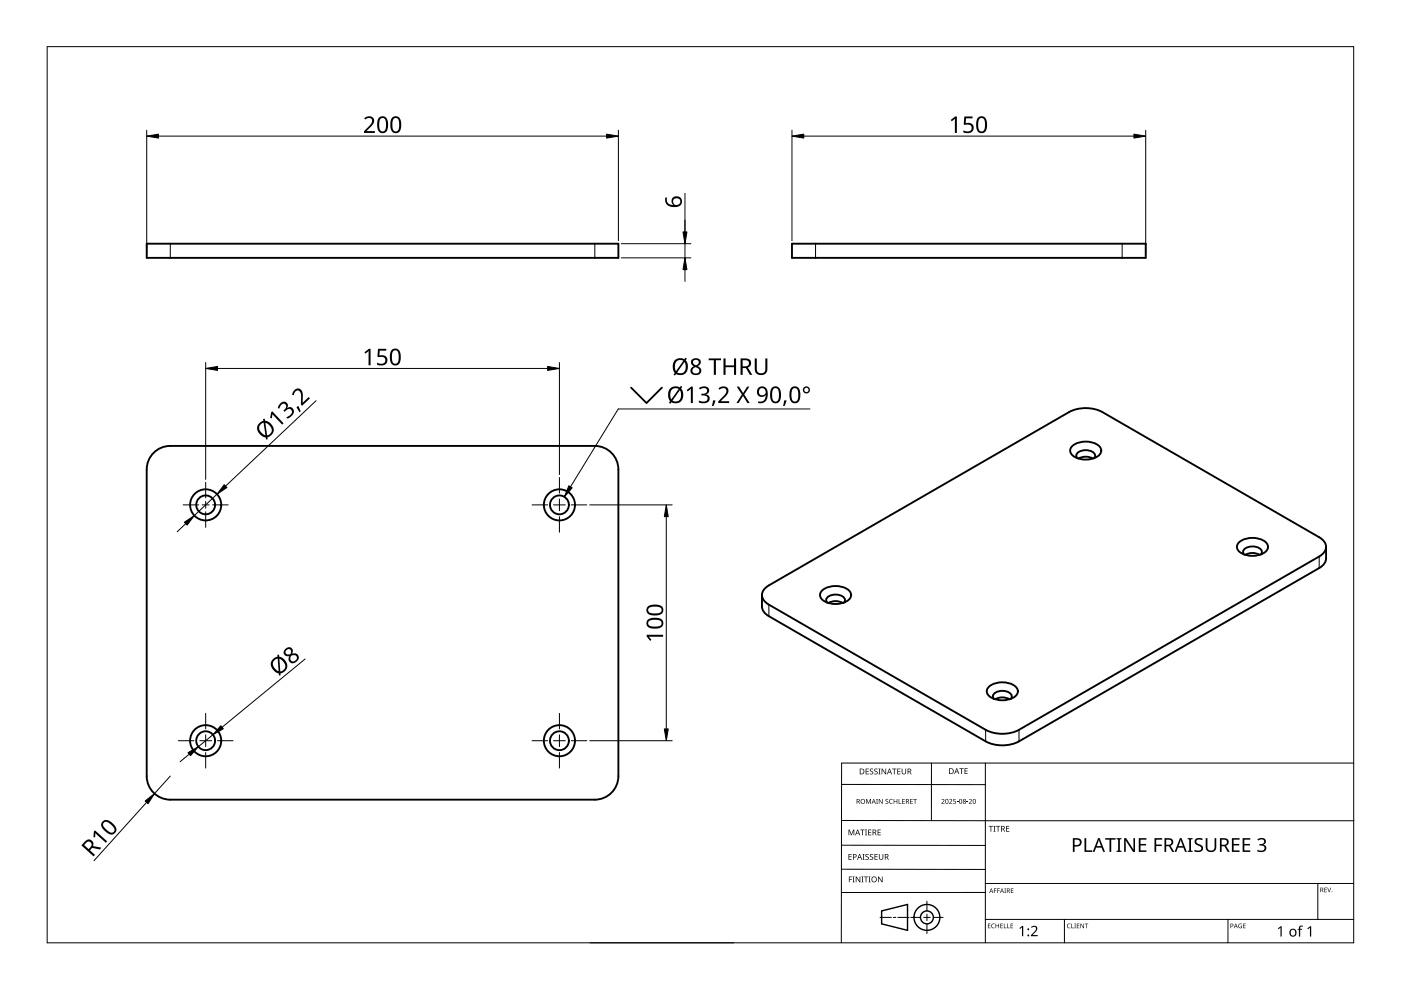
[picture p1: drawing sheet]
<svg xmlns="http://www.w3.org/2000/svg" width="297mm" height="210mm" viewBox="0 0 297 210" stroke-linecap="round" stroke-linejoin="round" font-family="sans-serif">
<path d="M36.1 51.7v3M126.1 51.7v3M172.9 51.7v3M237.9 51.7v3M279.7 118v2.4M163 128.2v2.4M209 154.7v2.5M216.1 154.7v2.5" fill="none" stroke="#000" stroke-width=".21"/>
<g fill="none" stroke="#000" stroke-width=".4">
<path d="M31.1 51.7h100v3h-100zM167.9 51.7h75v3h-75zM32.3 96.3a5 5 0 0 1 3.8-1.8h90a5 5 0 0 1 5 5v65a5 5 0 0 1-5 5h-90a5 5 0 0 1-5-5v-65a5 5 0 0 1 1.2-3.2zM227.2 94.7a4.7 4.7 0 0 1 6 0 1.46 1.46 0 0 1-.9 2.3 4.8 4.8 0 0 1-5.1-.6 1.21 1.21 0 0 1 0-1.7zM228.4 97.2a.88 .88 0 0 1-.1-1 .88 .88 0 0 1 .7-.5 2.72 2.72 0 0 1 3.1 .5 .75 .75 0 0 1-.1 1M228.7 97.2a3.1 3.1 0 0 1 3 0M262.6 115.1a4.7 4.7 0 0 1 5.9 0 1.46 1.46 0 0 1-.9 2.3 4.8 4.8 0 0 1-5-.6 1.21 1.21 0 0 1 0-1.7zM263.8 117.6a.88 .88 0 0 1-.2-1 .88 .88 0 0 1 .8-.5 2.72 2.72 0 0 1 3 .5 .75 .75 0 0 1-.1 1M267.1 117.6a3.1 3.1 0 0 0-3.1 0M281.2 116v2.4a2.41 2.41 0 0 1-1.5 2l-63.6 36.8a7.8 7.8 0 0 1-7.1 0l-46-26.6a2.59 2.59 0 0 1-1.4-2v-2.4M162.1 124.8l.9-.7 63.7-36.7a7.8 7.8 0 0 1 7 0l46 26.5a2.15 2.15 0 0 1 1.5 2.1 2.15 2.15 0 0 1-1.5 2l-63.6 36.7a7.8 7.8 0 0 1-7.1 0l-46-26.5a2.08 2.08 0 0 1-.9-3.4zM174.2 125.3a4.7 4.7 0 0 1 5.9 0 1.46 1.46 0 0 1-.9 2.3 4.8 4.8 0 0 1-5-.6 1.21 1.21 0 0 1 0-1.7z"/>
<path d="M175.4 127.8a.88 .88 0 0 1-.2-1 .88 .88 0 0 1 .8-.5 2.72 2.72 0 0 1 3.1 .6 .75 .75 0 0 1-.2 .9M178.7 127.9a3.1 3.1 0 0 0-3.1 0M209.6 145.7a4.7 4.7 0 0 1 5.9 0 1.46 1.46 0 0 1-.9 2.4 4.8 4.8 0 0 1-5-.7 1.21 1.21 0 0 1 0-1.7zM210.8 148.2a.88 .88 0 0 1-.2-.9 .88 .88 0 0 1 .7-.6 2.72 2.72 0 0 1 3.1 .6 .75 .75 0 0 1-.1 .9M214 148.3a3.1 3.1 0 0 0-3 0"/>
<circle cx="43.6" cy="107" r="3.3"/>
<circle cx="43.6" cy="107" r="2"/>
<circle cx="118.6" cy="107" r="3.3"/>
<circle cx="118.6" cy="107" r="2"/>
<circle cx="43.6" cy="157" r="3.3"/>
<circle cx="43.6" cy="157" r="2"/>
<circle cx="118.6" cy="157" r="3.3"/>
<circle cx="118.6" cy="157" r="2"/>
</g>
<path d="M10 9.9h277v190h-277z" fill="none" stroke="#000" stroke-width=".21"/>
<g fill="none" stroke="#000" stroke-width=".21">
<path d="M178.4 179.2l30.5 .1M178.4 166.3l30.5 .1M178.5 174h108.6M197.5 161.8v12.2M208.9 161.8v38.1M287 161.8h-108.6v38.1M125.1 199.9h30.5M178.4 184.3h30.5M186.6 194.5h2.4M189.4 194.5h.5M190.4 194.5h2.4M193.1 194.5h2.1"/>
<path d="M195.8 194.5h1.4M196.5 191.1v2M196.5 193.8v1.4M196.5 195.9v2M197.9 194.5h2.1M208.9 189.2h-30.5M208.9 187.3h78.1M208.9 194.9h78.1M225.7 194.9v5M260.4 194.9v5M279.4 187.3v7.6"/>
</g>
<g fill="none" stroke="#000" stroke-width=".3">
<path d="M186.9 193.1l5.5-1.3v5.5l-5.5-1.4z"/>
<circle cx="196.5" cy="194.5" r="1.37"/>
<circle cx="196.5" cy="194.5" r="2.74"/>
</g>
<g fill="#000">
<path d="M179.9 175.9h.2l.4 1 .4-1h.2v1.2h-.1v-1.1l-.4 1.1h-.2l-.4-1.1 .1 1.1h-.2zM182.4 175.9h.9v.1h-.4v1.1h-.1v-1.1h-.4zM183.4 175.9h.4l-.1 .1v1l.1 .1h-.4l.1-.1v-1zM183.6 169.4h.2l.3 .8 .4-.8h.2v1h-.2v-.9l-.4 .9-.4-.9 .1 .9h-.2zM183.5 163h.7v.1h-.5v.4h.5v.1h-.5v.4h.5v.2h-.7zM184.1 175.9h.6v.1h-.5v.4h.5v.1h-.5v.5h.5v.1h-.6zM184.5 163.1l.4-.2 .2 .1v.1a.25 .25 0 0 0-.4-.1 .25 .25 0 0 0 0 .4 .4 .4 0 0 1 .5 .3 .4 .4 0 0 1-.3 .5 .4 .4 0 0 1-.5-.2h.1a.27 .27 0 0 0 .4 .1 .27 .27 0 0 0-.1-.4l-.3-.3zM185.4 163.1l.4-.2 .3 .1-.1 .1a.25 .25 0 0 0-.4-.1 .25 .25 0 0 0 0 .4 .4 .4 0 0 1 .5 .3 .4 .4 0 0 1-.3 .5 .4 .4 0 0 1-.5-.2h.1a.27 .27 0 0 0 .4 .1 .27 .27 0 0 0 0-.4l-.4-.3zM185.8 169.4h.3l-.1 .1v.8l.1 .1h-.3l.1-.1zM186.2 163h.5l-.2 .1v1l.2 .1h-.5l.2-.1v-1zM186.1 175.9h.6v.1h-.5v.4h.5v.1h-.5v.5h.5v.1h-.6zM186.3 169.4h.2l.5 .8v-.8h.1v1h-.1l-.6-.8v.8h-.1z"/>
<path d="M186.9 163h.2l.6 1v-1h.2v1.2h-.2l-.6-1v1h-.2zM187.8 169.5l.3-.1h.2v.2a.25 .25 0 0 0-.3-.1 .25 .25 0 0 0-.1 .3 .25 .25 0 0 0 .3 .1 .32 .32 0 0 1 0 .5 .32 .32 0 0 1-.5-.1 .25 .25 0 0 0 .4 .1 .25 .25 0 0 0 0-.4l-.3-.2zM188.6 169.5l.4-.1h.3l-.1 .2a.41 .41 0 0 0-.6 .3 .41 .41 0 0 0 .6 .4 .48 .48 0 0 1-.6-.1 .48 .48 0 0 1 0-.7zM189.1 163h1v.1h-.4v1.1h-.2v-1.1h-.4zM189.5 169.4h.1v.4h.5v-.4h.1v1h-.1v-.5h-.5v.5h-.1zM190.5 169.4h.2v.9h.4v.1h-.6zM190.2 163h.7v.1h-.5v.4h.5v.1h-.5v.4h.5v.2h-.7zM191.3 169.4h.5v.1h-.4v.3h.4v.1h-.4v.4h.4v.1h-.5zM191.2 163h.1v.8a.32 .32 0 0 0 .3 .3 .32 .32 0 0 0 .4-.4v-.7h.1v.7a.47 .47 0 0 1-.5 .5 .47 .47 0 0 1-.4-.5zM193 169.4h.5v.1h-.4v.3h.4v.1h-.4v.4h.4v.1h-.5zM193.6 169.4h.8v.1h-.3v.9h-.2v-.9h-.3zM199.6 169.5a.37 .37 0 0 1 .6 0 .37 .37 0 0 1-.2 .6l-.2 .2h.5v.1h-.7l.3-.4a.27 .27 0 0 0 .2-.3 .27 .27 0 0 0-.4-.1z"/>
<path d="M201.2 169.5a.37 .37 0 0 1 .6 0 .37 .37 0 0 1-.2 .6l-.2 .2h.5v.1h-.7l.3-.4a.27 .27 0 0 0 .3-.3 .27 .27 0 0 0-.5-.1zM202.1 169.4h.5v.1h-.4v.3a.34 .34 0 0 1 .5 .2 .34 .34 0 0 1-.2 .4 .34 .34 0 0 1-.4-.1 .29 .29 0 0 0 .4 0 .29 .29 0 0 0 0-.4 .29 .29 0 0 0-.4 0zM202.9 170l.3 .1zM203.4 162.9h.9v.1h-.4v1.1h-.1v-1.1h-.4zM204.9 170l.4 .1zM204.5 162.9h.7v.1h-.5v.4h.4v.1h-.4v.5h.5v.1h-.7zM205.4 169.5a.37 .37 0 0 1 .6 0 .37 .37 0 0 1-.2 .6l-.2 .2h.5v.1h-.7l.3-.4a.27 .27 0 0 0 .3-.3 .27 .27 0 0 0-.5-.1zM209.6 175.1h.9v.2h-.3v1h-.2v-1h-.4zM210.6 175.1h.5l-.2 .1v1l.2 .1h-.5l.2-.1v-1zM211.2 175.1h.9v.2h-.4v1h-.2v-1h-.3zM213.3 175.1h.7v.2h-.5v.3h.5v.2h-.5v.4h.5v.1h-.7zM253.4 178a1.38 1.38 0 0 1 1.6-.2l-.1 .3-.4-.1a.55 .55 0 0 0-.9 .3 .55 .55 0 0 0 .7 .7 .88 .88 0 0 1 .7 1.1 .88 .88 0 0 1-1.2 .6l-.6-.2v-.3h.2a.82 .82 0 0 0 1.3-.3l-.1-.4-.4-.2a.88 .88 0 0 1-.8-1.3z"/>
<path d="M255.6 177.7h.4v1.9a.76 .76 0 0 0 .8 .7 .76 .76 0 0 0 .7-.7v-1.9h.4v1.9a1.12 1.12 0 0 1-1.1 1.1 1.12 1.12 0 0 1-1.2-1.1zM266.6 178a1.01 1.01 0 0 1 1.1-.4 1.01 1.01 0 0 1 .7 .9l-.2 .4-.4 .2a.82 .82 0 0 1 .7 1 .82 .82 0 0 1-1.1 .6l-.8-.2v-.3a.92 .92 0 0 0 1.5-.4 .75 .75 0 0 0-1.1-.5v-.3a.63 .63 0 0 0 .8-.1 .63 .63 0 0 0 .1-.8l-.6-.1-.5 .2zM180 185.8h.7v.2h-.6v.4h.5v.1h-.5v.6h-.1zM179.9 181.1h.7v.1h-.5v.4h.4v.1h-.4v.5h.5v.1h-.7zM180.8 185.8h.4l-.1 .2v.9l.1 .2h-.4l.1-.2v-.9zM181.4 185.8h.2l.7 1.1v-1.1h.1v1.3h-.2l-.6-1v1h-.2zM182.6 185.8h.5l-.2 .2v.9l.2 .2h-.5l.2-.2v-.9zM182.9 181.1h.4l-.1 .1v1l.1 .1h-.4l.1-.1v-1zM183.2 185.8h.9v.2h-.4v1.1h-.2v-1.1h-.3zM183.5 181.2l.5-.1h.2v.2a.25 .25 0 0 0-.4-.1 .25 .25 0 0 0 0 .4 .4 .4 0 0 1 .4 .3 .4 .4 0 0 1-.2 .4 .4 .4 0 0 1-.5-.2 .27 .27 0 0 0 .5 .1 .27 .27 0 0 0-.1-.4l-.4-.3zM184.2 185.8h.4l-.1 .2v.9l.1 .2h-.4l.1-.2v-.9zM184.5 181.2l.4-.1h.2v.2a.25 .25 0 0 0-.4-.1 .25 .25 0 0 0 0 .4 .4 .4 0 0 1 .5 .3 .4 .4 0 0 1-.3 .4 .4 .4 0 0 1-.5-.2h.1a.27 .27 0 0 0 .4 .1 .27 .27 0 0 0-.1-.4l-.3-.3z"/>
<path d="M185.4 181.1h.7v.1h-.5v.4h.5v.1h-.5v.5h.5v.1h-.7zM186.2 185.8h.1l.7 1.1v-1.1h.1v1.3h-.2l-.6-1v1h-.1zM186.3 181.1h.2v.8a.32 .32 0 0 0 .3 .3 .32 .32 0 0 0 .3-.3v-.8h.2v.8a.47 .47 0 0 1-.5 .4 .47 .47 0 0 1-.5-.4zM209.5 195.8h.5l-.4 .1v.3h.4l-.4 .1v.4l.4 .1h-.5zM210.3 196l.3-.2 .3 .1v.1a.39 .39 0 0 0-.6 .3 .39 .39 0 0 0 .6 .4 .46 .46 0 0 1-.7-.1 .46 .46 0 0 1 .1-.6zM210.7 188.4h.6l-.4 .1v.3h.4l-.4 .1v.4h-.2zM211.4 188.4h.6l-.4 .1v.3h.4l-.4 .1v.4h-.2zM211.1 195.8h.1v.4h.5v-.4h.1v1h-.1v-.5h-.5v.5h-.1zM212.1 195.8h.5l-.4 .1v.3h.4l-.4 .1v.4l.4 .1h-.5zM212.8 195.8h.2v.9l.4 .1h-.6zM212.9 188.4h.4l-.1 .1 .1 .8h-.4l.2-.1zM213.6 195.8h.1v.9l.4 .1h-.5z"/>
<path d="M214.3 195.8h.5l-.4 .1v.3h.4l-.4 .1v.4l.4 .1h-.5zM214.3 188.4h.6l-.5 .1v.3h.4l-.4 .1v.3l.5 .1h-.6zM216.1 196.8l.6-.5h.2v2.2h-.2v-1.9l-.4 .4zM218.6 196.5a.76 .76 0 0 1 1.2 0 .76 .76 0 0 1-.3 1.2l-.6 .6h1.1v.2h-1.4v-.2l.8-.8a.52 .52 0 0 0 .2-.8 .52 .52 0 0 0-.9 0zM226.3 196l.4-.2 .3 .1-.1 .1a.39 .39 0 0 0-.6 .3 .39 .39 0 0 0 .6 .4 .46 .46 0 0 1-.6-.1 .46 .46 0 0 1 0-.6zM227.1 195.8h.2v.9l.4 .1h-.6zM227.8 195.8h.3l-.1 .1 .1 .9h-.3l.1-.1zM228.3 195.8h.5l-.4 .1v.3h.4l-.4 .1v.4l.4 .1h-.5zM229.1 195.8h.1l.5 .8v-.8h.1v1h-.1l-.5-.8v.8h-.1zM229.9 177.7h.4v2.6h1.3v.3h-1.7zM230 195.8h.7l-.3 .1v.9h-.1v-.9zM234.3 177.7h2.2v.3h-.9v2.6h-.4v-2.6h-.9z"/>
<path d="M236.7 177.7h1.1v.2l-.4 .1v2.3l.4 .1v.2h-1.1v-.2l.4-.1v-2.3l-.4-.1zM238.3 177.7h.5l1.5 2.4v-2.4h.3v2.9h-.4l-1.5-2.4v2.4h-.4zM241.4 177.7h1.7v.3h-1.3v.9h1.2v.4h-1.2v1h1.3v.3h-1.7zM244.8 177.7h1.6v.3h-1.3v1.1h1.2v.3h-1.2v1.2h-.3zM251.8 177.7h1.1v.2l-.4 .1v2.3l.4 .1v.2h-1.1v-.2l.3-.1v-2.3l-.3-.1zM261.2 177.7h1.6v.3h-1.2v.9h1.1v.4h-1.1v1h1.2v.3h-1.6zM262.7 196l.6-.1-.1 .1a.4 .4 0 0 0-.5 .3 .4 .4 0 0 0 .5 .4v-.3l-.2-.1h.3v.5a.53 .53 0 0 1-.7-.1 .53 .53 0 0 1 .1-.7zM263.6 195.8h.5l-.4 .1v.3h.4l-.4 .1v.4l.4 .1h-.5zM263.5 177.7h1.6v.3h-1.3v.9h1.2v.4h-1.2v1h1.3v.3h-1.6zM270.9 196.8l.6-.4h.2v2.2h-.2v-1.9l-.4 .3zM275.5 196.4l.7-.1v.2h-.4l-.1 .2v.2h.4v.2h-.4v1.5h-.3v-1.5h-.3l.3-.2zM277.2 196.8l.6-.4h.2v2.2h-.3v-1.9l-.4 .3z"/>
<path d="M280.8 188.2h.5l-.4 .1v.3h.4l-.4 .1v.4l.4 .1h-.5zM281.4 188.2h.1l.3 .8 .3-.8h.1l-.3 1h-.1z"/>
<path d="M181.6 169.4h.3a.29 .29 0 0 1 .4 .2 .29 .29 0 0 1-.2 .4l.3 .4h-.2l-.2-.4h-.2v.4h-.2zM181.8 169.5v.4h.1a.2 .2 0 0 0 .2-.2 .2 .2 0 0 0-.2-.2z"/>
<path d="M181.8 175.9h.1l.5 1.2h-.2l-.1-.4h-.5l-.2 .4h-.1zM181.8 176l-.2 .6h.4z"/>
<path d="M182.3 163h.4a.61 .61 0 0 1 .6 .6 .61 .61 0 0 1-.7 .6h-.3zM182.4 163.1v.9h.2a.48 .48 0 0 0 .5-.4 .48 .48 0 0 0-.5-.5z"/>
<path d="M182.4 169.9a.51 .51 0 0 1 1 0 .51 .51 0 0 1-1 0zM182.6 169.9a.4 .4 0 0 0 .8 0 .4 .4 0 0 0-.8 0z"/>
<path d="M185 175.9h.3a.35 .35 0 0 1 .5 .2 .35 .35 0 0 1-.3 .5l.4 .5h-.2l-.3-.5h-.2v.5h-.2zM185.2 176v.5h.1a.23 .23 0 0 0 .3-.3 .23 .23 0 0 0-.3-.2z"/>
<path d="M185.2 169.4l.5 1-.3-.3h-.4l-.2 .3zM185.2 169.5l-.1 .5h.3z"/>
<path d="M188.5 163h.2l.4 1.2h-.1l-.2-.4h-.5l-.1 .4h-.2zM188.6 163.1l-.2 .6h.4z"/>
<path d="M192.1 169.4h.3a.29 .29 0 0 1 .3 .2 .29 .29 0 0 1-.2 .4l.3 .4h-.1l-.3-.4h-.2v.4h-.1zM192.2 169.5v.4h.2a.2 .2 0 0 0 .2-.2 .2 .2 0 0 0-.3-.2z"/>
<path d="M192.4 163h.4a.35 .35 0 0 1 .4 .2 .35 .35 0 0 1-.2 .4l.3 .6h-.2l-.3-.5h-.2v.5h-.2zM192.6 163.1v.4h.2a.23 .23 0 0 0 .3-.2 .23 .23 0 0 0-.3-.2z"/>
<path d="M200.5 169.5l.4-.1 .2 .2v.5l-.2 .3h-.3l-.2-.2zM200.6 169.6v.1a.37 .37 0 0 0-.1 .4 .37 .37 0 0 0 .4 .2 .4 .4 0 0 0 .1-.5 .4 .4 0 0 0-.4-.2z"/>
<path d="M201.2 162.9h.4a.61 .61 0 0 1 .6 .6 .61 .61 0 0 1-.6 .6h-.4zM201.4 163v1h.1a.48 .48 0 0 0 .5-.5 .48 .48 0 0 0-.4-.5z"/>
<path d="M202.8 162.9h.1l.5 1.2h-.2l-.1-.4h-.5l-.1 .4h-.2zM202.8 163l-.1 .6h.3z"/>
<path d="M203.5 169.5l.3-.1 .2 .2v.5l-.2 .3h-.3l-.1-.2zM203.5 169.6v.1a.37 .37 0 0 0-.1 .4 .37 .37 0 0 0 .4 .2 .4 .4 0 0 0 .1-.5 .4 .4 0 0 0-.4-.2z"/>
<path d="M204.2 169.5a.29 .29 0 0 1 .5-.1 .29 .29 0 0 1-.1 .5 .29 .29 0 0 1 .1 .4 .29 .29 0 0 1-.4 0 .29 .29 0 0 1 .1-.4zM204.3 170.2a.2 .2 0 0 0 .4 0 .2 .2 0 0 0-.4 0zM204.3 169.7a.17 .17 0 0 0 .3 0 .17 .17 0 0 0-.3 0z"/>
<path d="M206.4 169.5l.3-.1 .2 .2v.5l-.2 .3h-.3l-.1-.2zM206.4 169.6v.1a.37 .37 0 0 0-.1 .4 .37 .37 0 0 0 .4 .2 .4 .4 0 0 0 .2-.5 .4 .4 0 0 0-.5-.2z"/>
<path d="M212.3 175.1h.3a.35 .35 0 0 1 .4 .3 .35 .35 0 0 1-.2 .4l.3 .5h-.2l-.3-.5h-.2v.5h-.1zM212.4 175.2v.5h.2a.23 .23 0 0 0 .3-.2 .23 .23 0 0 0-.3-.3z"/>
<path d="M227.5 177.7h.7a.92 .92 0 0 1 1.1 .9 .92 .92 0 0 1-1.1 .9h-.4v1.1h-.3zM227.8 178v1.2a.73 .73 0 0 0 .9-.1 .73 .73 0 0 0 .2-.8l-.4-.2z"/>
<path d="M246.9 177.7h.8a.84 .84 0 0 1 1 .6 .84 .84 0 0 1-.5 1l.8 1.3h-.5l-.7-1.2h-.5v1.2h-.4zM247.3 178v1.1h.4a.56 .56 0 0 0 .7-.5 .56 .56 0 0 0-.7-.6z"/>
<path d="M258.6 177.7h.8a.84 .84 0 0 1 1.1 .6 .84 .84 0 0 1-.6 1l.8 1.3h-.4l-.7-1.2h-.6v1.2h-.4zM259 178v1.1h.4a.56 .56 0 0 0 .7-.5 .56 .56 0 0 0-.7-.6z"/>
<path d="M180.8 181.1h.4a.41 .41 0 0 1 .4 .5 .41 .41 0 0 1-.6 .2v.5h-.2zM181 181.2v.5a.29 .29 0 0 0 .5-.3 .29 .29 0 0 0-.5-.2z"/>
<path d="M182.2 181.1h.1l.5 1.2h-.2l-.1-.4h-.5l-.1 .4h-.2zM182.3 181.2l-.2 .6h.3z"/>
<path d="M184.7 186.5a.61 .61 0 0 1 1.2 0 .61 .61 0 0 1-1.2 0zM184.9 186.5a.45 .45 0 0 0 .9 0 .45 .45 0 0 0-.9 0z"/>
<path d="M187.6 181.1h.3a.35 .35 0 0 1 .5 .2 .35 .35 0 0 1-.3 .4l.4 .6h-.2l-.3-.5h-.3v.5h-.1zM187.7 181.2v.5h.2a.23 .23 0 0 0 .3-.3 .23 .23 0 0 0-.3-.2z"/>
<path d="M210.1 188.4l.5 .9-.2-.3h-.4l-.3 .3zM210.2 188.5l-.2 .4h.3z"/>
<path d="M212.4 188.4l.5 .9-.3-.3h-.3l-.3 .3zM212.4 188.5l-.1 .4h.3z"/>
<path d="M213.5 188.4h.2a.28 .28 0 0 1 .4 .2 .28 .28 0 0 1-.2 .3l.3 .4-.4-.4h-.2v.4h-.1zM213.6 188.5v.3h.1a.19 .19 0 0 0 .3-.2 .19 .19 0 0 0-.3-.1z"/>
<path d="M232.8 177.7h.3l1.2 2.9h-.4l-.3-.9h-1.2l-.4 .9h-.3zM233 178.1l-.5 1.3h.9z"/>
<path d="M250.2 177.7h.3l1.1 2.9h-.3l-.4-.9h-1.2l-.3 .9h-.4zM250.3 178.1l-.4 1.3h.9z"/>
<path d="M260.9 195.8h.2a.32 .32 0 0 1 .4 .4 .32 .32 0 0 1-.5 .2v.4h-.1zM261 195.9v.4a.24 .24 0 0 0 .4-.2 .24 .24 0 0 0-.4-.2z"/>
<path d="M262 195.8l.4 1-.2-.3h-.4l-.2 .3zM262 196l-.1 .4h.3z"/>
<path d="M273.6 197.1a.82 .82 0 0 1 1.2 .1 .82 .82 0 0 1-.2 1.2 .82 .82 0 0 1-1.2-.4zM273.8 197.2a.6 .6 0 0 0-.1 .8 .6 .6 0 0 0 .8 .2l.1-.3a.53 .53 0 0 0-.1-.6 .53 .53 0 0 0-.7-.1z"/>
<path d="M279.9 188.2h.3a.28 .28 0 0 1 .3 .2 .28 .28 0 0 1-.1 .3l.2 .5-.3-.4h-.2v.4h-.2zM280.1 188.3v.4h.1a.19 .19 0 0 0 .2-.2 .19 .19 0 0 0-.2-.2z"/>
<circle cx="218" cy="198.3" r=".2"/>
<circle cx="218" cy="197" r=".2"/>
<circle cx="282.4" cy="189.1" r=".09"/>
</g>
<g fill="none" stroke="#000" stroke-width=".21">
<path d="M38.8 107h3.3M42.9 107h1.4M43.6 102.3v3.3M43.6 106.3v1.5M43.6 108.5v3.3M45.1 107h3.3M112.8 107h3.3M117.4 107h2.5M118.6 101.2v3.3M118.6 105.8v2.5M118.6 109.5v3.3M121.1 107h3.3"/>
<path d="M37.8 157h3.3M42.4 157h2.5M43.6 151.2v3.3M43.6 155.8v2.5M43.6 159.5v3.3M46.1 157h3.3M112.8 157h3.3M117.4 157h2.5M118.6 151.2v3.3M118.6 155.8v2.5M118.6 159.5v3.3M121.1 157h3.3"/>
</g>
<g fill="none" stroke="#000" stroke-width=".21">
<path d="M31.1 27.6v26.4M33.6 28.9h95M131.1 27.6v23.4M167.9 27.6v23.4M170.4 28.9h70M242.9 27.6v26.4M131.7 51.7h14.8M131.7 54.7h14.8M145.2 41v13.7M145.2 57.2v2.5M43.6 76.9v24.7M46.1 78.1h70"/>
<path d="M118.6 76.9v23.7M67 85l-19.2 18.1M39.4 111l-1.8 1.7M46 104.8l-4.8 4.5M125 107h17.5M141.3 109.5v45M64.7 139.7l-17.6 14.5M40.1 159.9l-1.9 1.6M45.2 155.8l-3.1 2.5M125 157h17.5M31.1 170.1l-11.2 12.4M36.1 164.5l-3.3 3.8"/>
</g>
<g fill="#000" stroke="#000" stroke-width=".21">
<path d="M31.1 28.9l2.5-.5v.9zM128.6 28.4l2.5 .5-2.5 .4zM167.9 28.9l2.5-.5v.9zM240.4 28.4l2.5 .5-2.5 .4zM145.2 54.7l.4 2.5h-.8zM144.8 49.2h.8l-.4 2.5zM43.6 78.1l2.5-.4v.8zM116.1 77.7l2.5 .4-2.5 .4zM39.1 110.7l2.1-1.4-1.5 2zM47.5 102.8l.6 .6-2.1 1.4zM141.3 107l.4 2.5h-.9zM39.9 159.6l2.2-1.3-1.7 1.9z"/>
<path d="M46.8 153.9l.5 .6-2.1 1.3zM140.8 154.5h.9l-.4 2.5zM30.8 169.8l2-1.5-1.4 2.1z"/>
</g>
<g fill="#000">
<path d="M77.2 25.1a1.16 1.16 0 0 1 1.3-.5 1.16 1.16 0 0 1 .8 1.2l-.3 .7-1.3 1.3h1.8v.4h-2.3v-.4l1.1-1.1a.98 .98 0 0 0 .2-1.6l-.4-.1-.7 .4zM201.6 25.4l.9-.7h.4v3.5h-.4v-3l-.7 .5zM204.5 24.7h1.7v.4h-1.4l-.1 1a1.17 1.17 0 0 1 1.8 1 1.17 1.17 0 0 1-1.6 1.1l-.7-.2v-.4a1.03 1.03 0 0 0 1.1 .3 1.03 1.03 0 0 0 .7-.8 .93 .93 0 0 0-1.5-.6l-.2-.2zM77.3 74.7l.9-.7h.4v3.4h-.5l.1-3-.7 .6zM80.1 74h1.8v.4h-1.4l-.1 1a1.17 1.17 0 0 1 1.8 .9 1.17 1.17 0 0 1-1.6 1.2l-.7-.2v-.4a1.03 1.03 0 0 0 1.1 .3 1.03 1.03 0 0 0 .7-.8 .93 .93 0 0 0-1.5-.7l-.2-.1zM150.3 76h2.6v.4h-1.1v3.1h-.5v-3.1h-1zM153.4 76h.4v1.5h1.8v-1.5h.5v3.5h-.5v-1.6h-1.8v1.6h-.4zM160 76h.5v2.3a.9 .9 0 0 0 .9 .8 .9 .9 0 0 0 .9-.8v-2.3h.4v2.3a1.35 1.35 0 0 1-1.3 1.2 1.35 1.35 0 0 1-1.4-1.3zM57.5 87.4l.2-.2 2.4 2.5-.3 .3-2.1-2.2-.1 .9-.3-.1zM59.4 85.5a.88 .88 0 0 1 1.3-.2 .88 .88 0 0 1 .2 1.2 .93 .93 0 0 1 1.3 .2 .93 .93 0 0 1-.2 1.3l-1 .8-.3-.3a1.24 1.24 0 0 0 1.1-1.5 .71 .71 0 0 0-1.2 .1l-.3 .2-.2-.2a.81 .81 0 0 0 .6-.7 .81 .81 0 0 0-.4-.8 1.02 1.02 0 0 0-1.1 1l-.3-.1zM62.9 86.4l.4-.3 .4 1.1-.2 .2zM62.4 82.7a1.09 1.09 0 0 1 1.4-.1 1.09 1.09 0 0 1 .4 1.3v1.5l1.3-1.2 .2 .3-1.7 1.5-.2-.2v-1.6a.98 .98 0 0 0-.9-1.4l-.4 .3-.2 .7-.4-.1z"/>
<path d="M133.7 82.1h.2l3.2 3.1 3.1-3.1a.19 .19 0 0 1 .3 0 .19 .19 0 0 1 0 .2l-3.4 3.4-3.4-3.4zM145.6 82.7l.9-.7h.4v3.5h-.4v-3.1l-.7 .6zM148.2 82.3a1.25 1.25 0 0 1 1.2-.4 1.25 1.25 0 0 1 1 .9 .85 .85 0 0 1-.8 .8 .93 .93 0 0 1 .9 1.1 .93 .93 0 0 1-1.1 .8l-1.2-.2v-.4a1.24 1.24 0 0 0 1.8-.3 .71 .71 0 0 0-1-.8h-.3v-.3a.81 .81 0 0 0 .9-.1 .81 .81 0 0 0 .3-.8 1.02 1.02 0 0 0-1.5 0zM151.2 84.9h.5l-.4 1.2h-.4zM152.3 82.3a1.16 1.16 0 0 1 1.4-.4 1.16 1.16 0 0 1 .7 1.2l-.3 .6-1.3 1.4h1.8v.4h-2.3v-.4l1.1-1.1a.98 .98 0 0 0 .3-1.7h-.5l-.6 .3zM156.2 82h.5l.8 1.3 .9-1.3h.5l-1.1 1.6 1.2 1.9h-.5l-1-1.6-.9 1.6h-.5l1.2-1.9zM166.3 84.9h.5l-.5 1.2h-.3zM137.1 134.6h3.5v.4h-3l.5 .7-.3 .2-.7-1zM20.1 176l2.6 2.4-.3 .3-2.2-2.1v.9h-.4l.1-1.2z"/>
<path d="M80.4 24.9a1.16 1.16 0 0 1 1.3-.1 1.16 1.16 0 0 1 .6 1.2 1.69 1.69 0 0 1-1 2.2 1.27 1.27 0 0 1-1.3-1.5l.1-1.2zM80.7 25.2a2.16 2.16 0 0 0 .2 2.7 .82 .82 0 0 0 .9-1.1 1.35 1.35 0 0 0-.7-1.8z"/>
<path d="M83.2 24.9a1.16 1.16 0 0 1 1.3-.1 1.16 1.16 0 0 1 .6 1.2 1.69 1.69 0 0 1-1 2.2 1.27 1.27 0 0 1-1.3-1.5l.1-1.2zM83.5 25.2a2.16 2.16 0 0 0 .2 2.7 .82 .82 0 0 0 .9-1.1 1.35 1.35 0 0 0-.7-1.8z"/>
<path d="M207.4 24.9a1.16 1.16 0 0 1 1.3-.1 1.16 1.16 0 0 1 .6 1.2 1.69 1.69 0 0 1-1 2.2 1.27 1.27 0 0 1-1.3-1.5l.1-1.2zM207.7 25.2a2.16 2.16 0 0 0 .2 2.7 .82 .82 0 0 0 .9-1.1 1.35 1.35 0 0 0-.7-1.8z"/>
<path d="M141.1 41.9h.3a1.18 1.18 0 0 0 1.4 1.6 1.08 1.08 0 0 1-.1-1.7 1.08 1.08 0 0 1 1.6 .1 1.22 1.22 0 0 1 .1 1.5 1.22 1.22 0 0 1-1.3 .5 1.63 1.63 0 0 1-2-2zM142.7 42.8a.76 .76 0 0 0 1.5 0 .76 .76 0 0 0-1.5 0z"/>
<path d="M83.1 74.2a1.16 1.16 0 0 1 1.3-.1 1.16 1.16 0 0 1 .6 1.2 1.69 1.69 0 0 1-1 2.2 1.27 1.27 0 0 1-1.3-1.6l.1-1.2zM83.4 74.5a2.16 2.16 0 0 0 .2 2.6 .82 .82 0 0 0 .9-1.1 1.35 1.35 0 0 0-.7-1.7z"/>
<path d="M143 76.4l.6-.3a1.92 1.92 0 0 1 1.5 .1l.2-.4 .3 .2-.2 .4a1.81 1.81 0 0 1 .3 2.2 1.81 1.81 0 0 1-2.2 .8l-.2-.1-.2 .3-.3-.2 .3-.3a2.31 2.31 0 0 1-.1-2.7zM145.1 76.7l-1.5 2.3a1.23 1.23 0 0 0 1.4-.1 1.23 1.23 0 0 0 .4-1.5zM143.5 76.6a1.93 1.93 0 0 0-.2 2.1l1.6-2.2-.8-.2z"/>
<path d="M146.7 76.3a1.03 1.03 0 0 1 1.2-.4 1.03 1.03 0 0 1 .6 1.2l-.6 .5a1 1 0 0 1 .7 1.3 1 1 0 0 1-1.3 .6 .94 .94 0 0 1-.9-.8 .94 .94 0 0 1 .7-1l-.1-.1a.88 .88 0 0 1-.3-1.3zM146.8 78.6a.7 .7 0 0 0 1.4 0 .7 .7 0 0 0-1.4 0zM147 76.9a.58 .58 0 0 0 1.1 0 .58 .58 0 0 0-1.1 0z"/>
<path d="M157 76h1a1 1 0 0 1 1.2 .7 1 1 0 0 1-.7 1.2l1 1.6h-.5l-.9-1.5h-.6v1.5h-.5zM157.5 76.4v1.3h.5a.67 .67 0 0 0 .8-.7 .67 .67 0 0 0-.8-.6z"/>
<path d="M55.8 88.8h.3l.1 .4a1.81 1.81 0 0 1 1.8 1.4 1.81 1.81 0 0 1-1.1 2.1h-.2l.1 .4-.4 .1-.1-.4a1.84 1.84 0 0 1-1.6-1.3 1.84 1.84 0 0 1 .5-2l.6-.3zM56.3 89.6l.3 2.7a1.23 1.23 0 0 0 1-1.1 1.23 1.23 0 0 0-.7-1.2zM55.3 89.9l-.2 .2a1.34 1.34 0 0 0 .8 2l.4 .2-.4-2.7z"/>
<path d="M142.1 82.4l.5-.4a1.92 1.92 0 0 1 1.5 .1l.3-.3 .3 .2-.3 .4a1.81 1.81 0 0 1 .3 2.2 1.81 1.81 0 0 1-2.2 .8l-.1-.1-.3 .3-.3-.2 .3-.3a2.31 2.31 0 0 1 0-2.7zM144.2 82.7l-1.6 2.2a1.23 1.23 0 0 0 1.4-.1 1.23 1.23 0 0 0 .4-1.4zM142.5 82.6a1.93 1.93 0 0 0-.2 2.1l1.6-2.2-.8-.2z"/>
<path d="M160.8 82.2a1.22 1.22 0 0 1 1.4-.1 1.22 1.22 0 0 1 .6 1.4 1.64 1.64 0 0 1-2.1 2v-.4a1.16 1.16 0 0 0 1.2-.2 1.16 1.16 0 0 0 .4-1.2 1.08 1.08 0 0 1-1.6 .1 1.08 1.08 0 0 1 .1-1.6zM160.9 83a.76 .76 0 0 0 1.5 0 .76 .76 0 0 0-1.5 0z"/>
<path d="M163.7 82.2a1.16 1.16 0 0 1 1.3-.1 1.16 1.16 0 0 1 .6 1.2 1.69 1.69 0 0 1-1 2.2 1.27 1.27 0 0 1-1.3-1.6l.1-1.1zM164 82.5a2.16 2.16 0 0 0 .3 2.6 .82 .82 0 0 0 .8-1 1.35 1.35 0 0 0-.7-1.8z"/>
<path d="M167.8 82.2a1.16 1.16 0 0 1 1.3-.1 1.16 1.16 0 0 1 .6 1.2 1.69 1.69 0 0 1-1 2.2 1.27 1.27 0 0 1-1.3-1.6l.1-1.1zM168.1 82.5a2.16 2.16 0 0 0 .3 2.6 .82 .82 0 0 0 .8-1 1.35 1.35 0 0 0-.7-1.8z"/>
<path d="M170.2 82.7a.75 .75 0 0 1 1.5 0 .75 .75 0 0 1-1.5 0zM170.5 82.7a.46 .46 0 0 0 .9 0 .46 .46 0 0 0-.9 0z"/>
<path d="M57.9 139.7l.9-.5v-.4h.4v.4a1.81 1.81 0 0 1 1.7 1.6 1.81 1.81 0 0 1-1.2 1.9l-.2 .1v.4h-.4v-.4a1.9 1.9 0 0 1-1.2-3.1zM59.2 139.7l.2 2.7a1.23 1.23 0 0 0 1.1-1 1.23 1.23 0 0 0-.7-1.3zM58.2 140l-.1 .1a1.34 1.34 0 0 0 .6 2l.4 .2-.2-2.7z"/>
<path d="M60.4 137.7a.89 .89 0 0 1 1.3-.4 .89 .89 0 0 1 .2 1.3 1 1 0 0 1 1.4 .5 1 1 0 0 1-.6 1.3 .94 .94 0 0 1-1.3 0 .94 .94 0 0 1-.1-1.3h-.1a.85 .85 0 0 1-1-.4 .85 .85 0 0 1 .2-1zM61.5 139.6a.7 .7 0 0 0 1.4 0 .7 .7 0 0 0-1.4 0zM60.6 138.2a.6 .6 0 0 0 1.2 0 .6 .6 0 0 0-1.2 0z"/>
<path d="M137.3 131.4a2.6 2.6 0 0 1 3.2 .2 1.22 1.22 0 0 1-.2 1.3 1.22 1.22 0 0 1-1.2 .4 1.53 1.53 0 0 1-2-1zM137.6 131.7a.75 .75 0 0 0 0 .9 .75 .75 0 0 0 .9 .2h1a.69 .69 0 0 0 .8-.7 .69 .69 0 0 0-.8-.6h-1.3z"/>
<path d="M137.3 128.6a2.6 2.6 0 0 1 3.2 .2 1.22 1.22 0 0 1-.2 1.3 1.22 1.22 0 0 1-1.2 .4 1.53 1.53 0 0 1-2-1zM137.6 128.9a.75 .75 0 0 0 0 .9 .75 .75 0 0 0 .9 .3l1-.1a.69 .69 0 0 0 .8-.7 .69 .69 0 0 0-.8-.6h-1.3z"/>
<path d="M21.7 174.2a1.41 1.41 0 0 1 2.1 .3 1.36 1.36 0 0 1 .5 2.2 1.57 1.57 0 0 1-2.2-.6l-.6-1.1zM22 174.4a1.34 1.34 0 0 0 .9 1.8l.2 .1a.69 .69 0 0 0 1 0 .69 .69 0 0 0-.1-1 1.91 1.91 0 0 0-1.9-1z"/>
<path d="M18.1 178.3a.97 .97 0 0 1 1.3-.1 .97 .97 0 0 1 .3 1.2l1.8 .3-.3 .4-1.7-.3-.4 .5 1 .9-.3 .4-2.5-2.4zM18.3 178.7l-.5 .5 1 .8 .3-.4a.65 .65 0 0 0 .2-.9 .65 .65 0 0 0-1 0z"/>
</g>
<path d="M120.6 103l.7 .4-1.6 1.9z" fill="#000" stroke="#000" stroke-width=".21"/>
<path d="M171.7 86.7h-40.6l-11.4 18.6" fill="none" stroke="#000" stroke-width=".21"/>
</svg>
